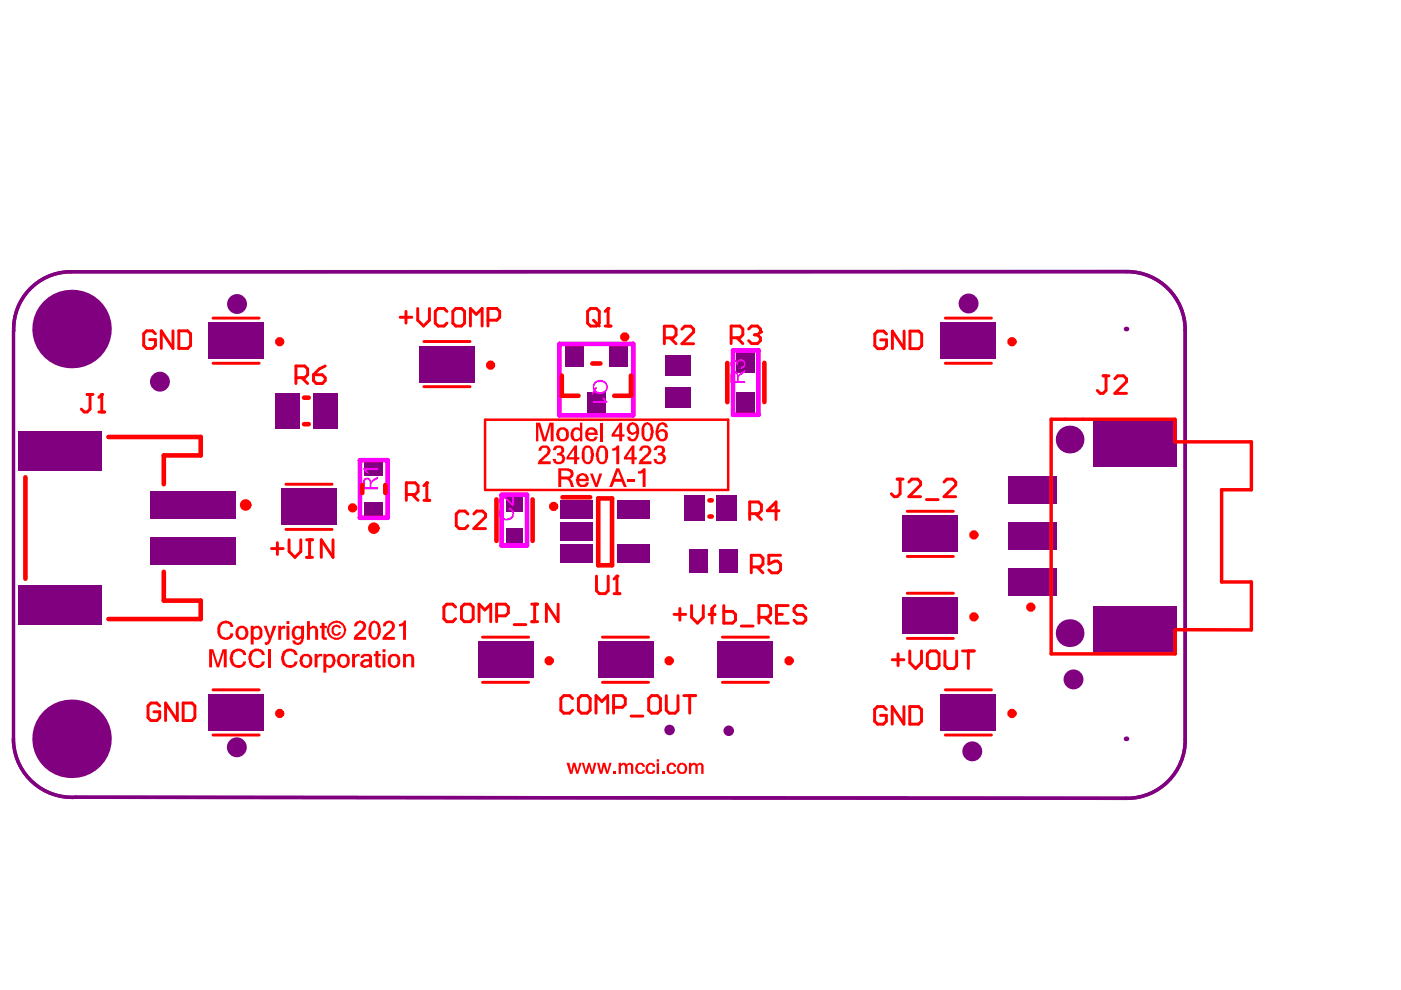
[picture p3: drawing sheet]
<svg xmlns="http://www.w3.org/2000/svg" width="297mm" height="210mm" viewBox="0 0 297 210" stroke-linecap="round" stroke-linejoin="round" font-family="sans-serif">
<g fill="#808080">
<path d="M156.2 74.8h3.9v4.4h-3.9z" fill-rule="evenodd"/>
<path d="M156.2 83.1h3.9v4.4h-3.9z" fill-rule="evenodd"/>
<path d="M77.3 98.1h3.9v2.9h-3.9z" fill-rule="evenodd"/>
<path d="M77.3 106.4h3.9v2.9h-3.9z" fill-rule="evenodd"/>
<path d="M152.4 105.6h3.4v4.4h-3.4z" fill-rule="evenodd"/>
<path d="M145.5 105.6h3.4v4.4h-3.4z" fill-rule="evenodd"/>
<path d="M129.1 73.4h3.9v4.4h-3.9z" fill-rule="evenodd"/>
<path d="M119.8 73.4h4v4.4h-4z" fill-rule="evenodd"/>
<path d="M124.5 83.2h3.9v4.4h-3.9z" fill-rule="evenodd"/>
<path d="M131.5 106.7h5.9v2.9h-5.9z" fill-rule="evenodd"/>
<path d="M131.5 115.9h5.9v3h-5.9z" fill-rule="evenodd"/>
<path d="M119.3 115.9h5.8v3h-5.8z" fill-rule="evenodd"/>
<path d="M119.3 111.3h5.8v2.9h-5.8z" fill-rule="evenodd"/>
<path d="M119.3 106.7h5.8v2.9h-5.8z" fill-rule="evenodd"/>
<path d="M141.6 75.7h4.4v3.4h-4.4z" fill-rule="evenodd"/>
<path d="M141.6 82.5h4.4v3.4h-4.4z" fill-rule="evenodd"/>
<path d="M152.9 117h3v3.9h-3z" fill-rule="evenodd"/>
<path d="M146.6 117h2.9v3.9h-2.9z" fill-rule="evenodd"/>
<path d="M214.3 120.9h9.3v4.9h-9.3z" fill-rule="evenodd"/>
<path d="M232.3 129.1h16.6v8.8h-16.6z" fill-rule="evenodd"/>
<path d="M232.3 89.6h16.6v8.8h-16.6z" fill-rule="evenodd"/>
<path d="M214.3 111.2h9.3v4.9h-9.3z" fill-rule="evenodd"/>
<path d="M214.3 101.4h9.3v4.9h-9.3z" fill-rule="evenodd"/>
<path d="M107.3 105.4h3.5v3.2h-3.5z" fill-rule="evenodd"/>
<path d="M107.3 112h3.5v3.2h-3.5z" fill-rule="evenodd"/>
<path d="M4.4 124.7h16.6v7.3h-16.6z" fill-rule="evenodd"/>
<path d="M4.4 91.9h16.6v7.3h-16.6z" fill-rule="evenodd"/>
<path d="M32.3 114.4h17.1v4.9h-17.1z" fill-rule="evenodd"/>
<path d="M32.3 104.6h17.1v4.9h-17.1z" fill-rule="evenodd"/>
<path d="M66.9 83.8h4.2v6.6h-4.2z" fill-rule="evenodd"/>
<path d="M58.8 83.8h4.2v6.6h-4.2z" fill-rule="evenodd"/>
<path d="M89.4 73.8h10.7v6.8h-10.7z" fill-rule="evenodd"/>
<path d="M199.9 147.6h10.8v6.9h-10.8z" fill-rule="evenodd"/>
<path d="M60.1 104h10.8v6.9h-10.8z" fill-rule="evenodd"/>
<path d="M191.9 127.1h10.7v6.9h-10.7z" fill-rule="evenodd"/>
<path d="M101.8 136.5h10.8v6.8h-10.8z" fill-rule="evenodd"/>
<path d="M127.2 136.5h10.8v6.8h-10.8z" fill-rule="evenodd"/>
<path d="M191.9 109.8h10.7v6.8h-10.7z" fill-rule="evenodd"/>
<path d="M152.7 136.5h10.7v6.8h-10.7z" fill-rule="evenodd"/>
<path d="M199.9 68.8h10.8v6.9h-10.8z" fill-rule="evenodd"/>
<path d="M44.7 68.8h10.7v6.9h-10.7z" fill-rule="evenodd"/>
<path d="M44.7 147.6h10.7v6.9h-10.7z" fill-rule="evenodd"/>
</g>
<g fill="#800080">
<circle cx="50.2" cy="158.4" r="2.11"/>
<circle cx="206.1" cy="159.3" r="2.11"/>
<circle cx="205.4" cy="64.4" r="2.11"/>
<circle cx="50.3" cy="64.5" r="2.11"/>
<circle cx="227.6" cy="144.1" r="2.11"/>
<circle cx="154.5" cy="154.9" r="1.12"/>
<circle cx="142" cy="154.8" r="1.12"/>
<circle cx="33.9" cy="80.9" r="2.11"/>
<circle cx="226.8" cy="93.2" r="2.94"/>
<circle cx="226.8" cy="134.2" r="2.94"/>
<circle cx="238.7" cy="69.8" r=".5"/>
<circle cx="238.7" cy="156.6" r=".5"/>
<circle cx="15.2" cy="69.8" r="8.3"/>
<circle cx="15.2" cy="156.6" r="8.3"/>
</g>
<g fill="#800080">
<path d="M156.2 74.8h3.9v4.4h-3.9z" fill-rule="evenodd"/>
<path d="M156.2 83.1h3.9v4.4h-3.9z" fill-rule="evenodd"/>
<path d="M77.3 98.1h3.9v2.9h-3.9z" fill-rule="evenodd"/>
<path d="M77.3 106.4h3.9v2.9h-3.9z" fill-rule="evenodd"/>
<path d="M151.9 105.1h4.4v5.4h-4.4z" fill-rule="evenodd"/>
<path d="M145 105.1h4.4v5.4h-4.4z" fill-rule="evenodd"/>
<path d="M129.1 73.4h3.9v4.4h-3.9z" fill-rule="evenodd"/>
<path d="M119.8 73.4h4v4.4h-4z" fill-rule="evenodd"/>
<path d="M124.5 83.2h3.9v4.4h-3.9z" fill-rule="evenodd"/>
<path d="M131 106.2h6.8v3.9h-6.8z" fill-rule="evenodd"/>
<path d="M131 115.4h6.8v4h-6.8z" fill-rule="evenodd"/>
<path d="M118.8 115.4h6.8v4h-6.8z" fill-rule="evenodd"/>
<path d="M118.8 110.8h6.8v3.9h-6.8z" fill-rule="evenodd"/>
<path d="M118.8 106.2h6.8v3.9h-6.8z" fill-rule="evenodd"/>
<path d="M141.1 75.2h5.4v4.4h-5.4z" fill-rule="evenodd"/>
<path d="M141.1 82h5.4v4.4h-5.4z" fill-rule="evenodd"/>
<path d="M152.4 116.5h4v4.9h-4z" fill-rule="evenodd"/>
<path d="M146.1 116.5h3.9v4.9h-3.9z" fill-rule="evenodd"/>
<path d="M213.8 120.5h10.3v5.8h-10.3z" fill-rule="evenodd"/>
<path d="M231.8 128.6h17.6v9.8h-17.6z" fill-rule="evenodd"/>
<path d="M231.8 89.1h17.6v9.8h-17.6z" fill-rule="evenodd"/>
<path d="M213.8 110.7h10.3v5.9h-10.3z" fill-rule="evenodd"/>
<path d="M213.8 100.9h10.3v5.9h-10.3z" fill-rule="evenodd"/>
<path d="M107.3 105.4h3.5v3.2h-3.5z" fill-rule="evenodd"/>
<path d="M107.3 112h3.5v3.2h-3.5z" fill-rule="evenodd"/>
<path d="M3.9 124.2h17.6v8.3h-17.6z" fill-rule="evenodd"/>
<path d="M3.9 91.4h17.6v8.3h-17.6z" fill-rule="evenodd"/>
<path d="M31.8 113.9h18.1v5.9h-18.1z" fill-rule="evenodd"/>
<path d="M31.8 104.1h18.1v5.9h-18.1z" fill-rule="evenodd"/>
<path d="M66.4 83.3h5.2v7.6h-5.2z" fill-rule="evenodd"/>
<path d="M58.4 83.3h5.1v7.6h-5.1z" fill-rule="evenodd"/>
<path d="M88.9 73.3h11.7v7.8h-11.7z" fill-rule="evenodd"/>
<path d="M199.4 147.1h11.8v7.9h-11.8z" fill-rule="evenodd"/>
<path d="M59.6 103.5h11.8v7.9h-11.8z" fill-rule="evenodd"/>
<path d="M191.4 126.7h11.7v7.8h-11.7z" fill-rule="evenodd"/>
<path d="M101.3 136h11.8v7.8h-11.8z" fill-rule="evenodd"/>
<path d="M126.7 136h11.8v7.8h-11.8z" fill-rule="evenodd"/>
<path d="M191.4 109.3h11.7v7.8h-11.7z" fill-rule="evenodd"/>
<path d="M152.2 136h11.7v7.8h-11.7z" fill-rule="evenodd"/>
<path d="M199.4 68.3h11.8v7.8h-11.8z" fill-rule="evenodd"/>
<path d="M44.2 68.3h11.7v7.8h-11.7z" fill-rule="evenodd"/>
<path d="M44.2 147.1h11.7v7.9h-11.7z" fill-rule="evenodd"/>
</g>
<path d="M118.6 72.9h15.7v15.2h-15.7zM155.4 74.3h5.4v13.7h-5.4zM76.3 97.6h5.9v12.2h-5.9zM106.4 104.9h5.3v10.8h-5.3z" fill="none" stroke="#f0f" stroke-width=".98"/>
<g fill="#f0f">
<path d="M155 76.6a.9 .9 0 0 1 1.4 .1 .44 .44 0 0 1 .5-.5l.2-.1a1.14 1.14 0 0 1 .9 .8 1.14 1.14 0 0 1-.4 1.2l-.5 .1 .1-.5a.6 .6 0 0 0 .5-.8 .6 .6 0 0 0-.8-.3l-.2 .1a.55 .55 0 0 0-.2 .7l-.4-.1a.49 .49 0 0 0-.5-.6 .49 .49 0 0 0-.3 .7l.1 .3h.4l-.2 .5v-.1a.9 .9 0 0 1-.7-.6 .9 .9 0 0 1 .1-.9z"/>
<path d="M77 99.3h3.1v.4h-2.5l.5 .6v.1h-.3l-.8-.9z"/>
<path d="M125.7 85h2.5l-.5-.7h.4l.3 .6 .4 .2v.3h-3.1z"/>
<path d="M105.8 108.2l.8-.6 .2 .4a.94 .94 0 0 0-.7 1 .94 .94 0 0 0 1 .8l.1 .2a1.29 1.29 0 0 0 1.5-1.2l-.1-.1a.88 .88 0 0 0-.8-.7l.3-.4a1.45 1.45 0 0 1 .3 2.5 2.06 2.06 0 0 1-2.3-.3l-.4-1z"/>
<path d="M105.9 105.5a1.03 1.03 0 0 1 1.7 .2l1 1v-1.5h.3v2h-.2a2.72 2.72 0 0 1-1.4-1.3h-.1a.58 .58 0 0 0-1-.1 .58 .58 0 0 0 .4 .9l.1 .2v.3h-.1a1.03 1.03 0 0 1-.7-1.5z"/>
<path d="M155.3 79.3v1.5h1v-1.4l-.2-.1a.5 .5 0 0 0-.8 0zM155 78.9a.9 .9 0 0 1 1.5 .4l.1 .3 .1-.4 1.3-.8v.5l-1.4 1v.9h1.4v.4h-3.1v-2h.1z"/>
<path d="M77.4 101.9v1.4h1v-1.3h-.2a.39 .39 0 0 0-.3-.3 .39 .39 0 0 0-.4 .2zM77.1 101.5a.83 .83 0 0 1 1-.3 .83 .83 0 0 1 .5 .8l.1 .1v-.2l.3-.3 1.1-.6v.5l-.7 .4-.7 .6v.8h1.4v.5h-3.1v-2z"/>
<path d="M126.1 81.5l-.2 .7h.2v.2l.2-.4 .3 .2-.2 .2a.41 .41 0 0 0 0 .5 .41 .41 0 0 0 .5 .1l.3 .2a1.25 1.25 0 0 0 1.4-1.3l-.2-.2a1.22 1.22 0 0 0-1.6-.7h-.2zM125.9 81l.3-.1a1.61 1.61 0 0 1 2.5 .5l.1 .1a1.45 1.45 0 0 1-.9 1.9 1.67 1.67 0 0 1-1.8-.4l-.4 .7-.3-.2 .2-.2a.77 .77 0 0 0 .1-1v-.8z"/>
</g>
<path d="M2.9 70.2v86.4a12.4 12.4 0 0 0 13.1 12.4l222.8 .3a12.4 12.4 0 0 0 12.5-12.5v-86.9a12.4 12.4 0 0 0-12.4-12.3h-223.9a12.1 12.1 0 0 0-12.1 12.6" fill="none" stroke="#800080" stroke-width=".73"/>
<g fill="none" stroke="#f00" stroke-width=".98">
<path d="M119.1 79.6v4.3h3.6M125.6 77.1h1.7M133.8 79.6v4.3h-3.6M154.2 77v8.3M162.1 76.9v8.3M23 92.6h19.6v4h-7.9v6.1M64.5 89.9h.9M64.5 84.3h.9M5.4 101.2v21.5M76.8 102.8v1.7M81.7 102.8v1.7M105.3 105.9v8.8"/>
<path d="M112.9 105.9v8.8M119.3 105.4h5.8M126.8 105.7h3v14.2h-3zM150.4 106.1h.5M150.4 109.5h.5M34.7 121.2v6.1h7.9v4h-19.6"/>
</g>
<path d="M249.1 93.7v-4.8h-26.2v49.7h26.3v-5.1l16.1 .1v-10.2h-6.3v-19.6h6.3v-10.1h-16.1" fill="none" stroke="#f00" stroke-width=".73"/>
<g fill="none" stroke="#f00" stroke-width=".62">
<path d="M45.2 67.4h9.7M45.2 77h9.7M89.9 72.4h9.8M200.4 67.4h9.8M200.4 77h9.8M89.9 82h9.8M60.6 102.7h9.8M60.6 112.2h9.8M192.3 108.4h9.8M192.3 118h9.8M102.3 135.1h9.8M127.7 135.1h9.8"/>
<path d="M153.2 135.1h9.7M192.3 125.8h9.8M192.3 135.4h9.8M45.2 146.3h9.7M45.2 155.8h9.7M102.3 144.7h9.8M127.7 144.7h9.8M153.2 144.7h9.7M200.4 146.3h9.8M200.4 155.8h9.8"/>
</g>
<path d="M102.8 89h51.6v14.9h-51.6z" fill="none" stroke="#f00" stroke-width=".52"/>
<g fill="#f00">
<path d="M120.1 161.7h.6l.4 1.8 .4-1.8h.5l.5 1.8 .3-1.8h.5l-.7 2.4h-.4l-.5-1.6-.4 1.6h-.4z"/>
<path d="M123.3 161.7h.5l.4 1.8 .5-1.8h.4l.5 1.8 .3-1.8h.5l-.6 2.4h-.5l-.3-1.6-.5 1.6h-.4z"/>
<path d="M126.6 161.7h.5l.3 1.8 .4-1.8h.5l.5 1.8 .4-1.8h.5l-.8 2.4h-.3l-.5-1.6-.4 1.6h-.5z"/>
<path d="M130 163.6h.5v.5h-.5z"/>
<path d="M131.2 161.7h.5v.4l.1-.1a.66 .66 0 0 1 1.1 .1 .73 .73 0 0 1 .9-.4 .73 .73 0 0 1 .5 .9v1.5h-.5v-1.5a.38 .38 0 0 0-.2-.4 .38 .38 0 0 0-.5 0l-.1 .1v1.8h-.5v-1.6l-.2-.4-.6 .4v1.6h-.5z"/>
<path d="M134.9 162.1a1.04 1.04 0 0 1 1.1-.4 1.04 1.04 0 0 1 .8 .9h-.5a.51 .51 0 0 0-.6-.5 .51 .51 0 0 0-.4 .6l-.2 .1 .2 .4a.5 .5 0 0 0 .4 .5 .5 .5 0 0 0 .6-.4h.5l-.2 .4a1.13 1.13 0 0 1-1.2 .3 1.13 1.13 0 0 1-.8-1z"/>
<path d="M137 162.2l.1-.1a1.09 1.09 0 0 1 1.8 .1v.4h-.5a.38 .38 0 0 0-.2-.4 .38 .38 0 0 0-.5 0 .92 .92 0 0 0 0 1.5 .38 .38 0 0 0 .5 0 .38 .38 0 0 0 .2-.4h.5a.68 .68 0 0 1-.9 .8h-.1a1.12 1.12 0 0 1-.9-1.8z"/>
<path d="M140.4 163.6h.4v.5h-.4z"/>
<path d="M141.6 162a1.05 1.05 0 0 1 1.7 .5v.1h-.5v-.3a.46 .46 0 0 0-.4-.2 .46 .46 0 0 0-.4 .4 .75 .75 0 0 0-.1 .9 .75 .75 0 0 0 .8 .3l.1-.4h.5v.3a1.09 1.09 0 0 1-1.4 .5 1.09 1.09 0 0 1-.6-1.4v-.4z"/>
<path d="M146.1 161.7h.5v.4l.1-.1a.66 .66 0 0 1 1.1 .1 .74 .74 0 0 1 .9-.3 .74 .74 0 0 1 .5 .8v1.5h-.5v-1.5a.34 .34 0 0 0-.2-.4 .34 .34 0 0 0-.4 .1h-.2v1.8h-.5v-1.8l-.2-.2-.6 .4v1.6h-.5z"/>
<path d="M139.2 161h.5v.5h-.5zM139.2 161.7h.5v2.4h-.5z"/>
<path d="M144.1 162.3v.3a.77 .77 0 0 0 .1 1h.1a.44 .44 0 0 0 .5 .1 .44 .44 0 0 0 .3-.4h.1v-.2a.68 .68 0 0 0-.2-.9 .68 .68 0 0 0-.9 .1zM143.7 162.1a1.2 1.2 0 0 1 1.6-.1 1.2 1.2 0 0 1 .3 1.6l-.2 .1a1.19 1.19 0 0 1-1.7 0l-.1-.6h-.1z"/>
</g>
<g fill="none" stroke="#f00" stroke-width=".62">
<path d="M33 70.8l-.7-.7h-1.2l-.6 .7v2.5l.6 .6h1.2l.7-.6v-1.3h-1.3M36.7 70.1v3.8l-2.5-3.8v3.8M37.9 70.1h1.9l.6 .7v2.5l-.6 .6h-1.9zM66.5 79.5h1.8l.7 .6v.6l-.7 .6h-1.2l-.6-.6zM69 77.6l-1.3 .6-1.2 1.3M84.8 67.3h2.5M86.1 66v2.5M88.6 65.4v2.5l1.2 1.2 1.2-1.2v-2.5M94.8 66l-.7-.6h-1.2l-.6 .6v2.5l.6 .6h1.2l.7-.6M96 66l.6-.6h1.3l.6 .6v2.5l-.6 .6h-1.3l-.6-.6zM99.7 69.1v-3.7l1.3 1.2 1.2-1.2v3.7M103.5 67.9h1.8l.6-.6v-1.3l-.6-.6h-1.8v3.7"/>
<path d="M188 70.8l-.7-.6h-1.2l-.6 .6v2.5l.6 .6h1.2l.7-.6v-1.2h-1.3M191.7 70.2v3.7l-2.5-3.7v3.7M192.9 70.2h1.9l.6 .6v2.5l-.6 .6h-1.9zM18.5 83.6h1.2M19.1 83.6v3.1l-.6 .7h-.6l-.7-.7M21 87.4h1.2M21.6 83.6v3.8M62.7 80.1h1.9l.6-.6v-1.3l-.6-.6h-1.9v3.7M64 80.1l1.2 1.2M57.6 116.3h2.5M58.8 115.1v2.5M61.3 114.4v2.5l1.2 1.3 1.3-1.3v-2.5"/>
<path d="M65 114.4h1.3M65 118.2h1.3M65.6 114.4v3.8M70.6 114.4v3.8l-2.5-3.8v3.8M158.9 108.9h1.9l.6-.6v-1.3l-.6-.6h-1.9v3.8M160.2 108.9l1.2 1.3M165.2 108.3h-2.5l1.8-1.9v3.8M190.2 101.6h1.3M190.8 101.6v3.1l-.6 .6h-.6l-.6-.6M192.7 102.2l.6-.6h1.3l.6 .6v.6l-2.5 2.5h2.5M196.4 105.9h2.5M200.1 102.2l.7-.6h1.2l.6 .6v.6l-2.5 2.5h2.5"/>
<path d="M96.6 128.7l-.6-.6h-1.3l-.6 .6v2.5l.6 .6h1.3l.6-.6M97.8 128.7l.7-.6h1.2l.6 .6v2.5l-.6 .6h-1.2l-.7-.6zM101.6 131.8v-3.7l1.2 1.2 1.2-1.2v3.7M105.3 130.6h1.9l.6-.6v-1.3l-.6-.6h-1.9v3.7M109 132.4h2.5M112.7 128.1h1.3M112.7 131.8h1.3M113.4 128.1v3.7M118.3 128.1v3.7l-2.5-3.7v3.7M142.9 130.3h2.5M144.1 129v2.5M146.6 128.4v2.5l1.3 1.2 1.2-1.2v-2.5"/>
<path d="M150.4 130.3h1.2M151.6 128.4l-.6 .6v3.1M153.5 128.4v3.7h1.8l.6-.6v-1.2l-.6-.7h-1.8M157.2 132.7h2.5M160.9 130.9h1.9l.6-.6v-1.3l-.6-.6h-1.9v3.7M162.1 130.9l1.3 1.2M164.6 130.3h1.3M167.1 128.4h-2.5v3.7h2.5M170.8 129l-.6-.6h-1.2l-.6 .6v.6l.6 .7h1.2l.6 .6v.6l-.6 .6h-1.2l-.6-.6M189.2 139.9h2.5M190.4 138.6v2.5M192.9 138v2.5l1.2 1.2 1.3-1.2v-2.5"/>
<path d="M196.6 138.6l.6-.6h1.3l.6 .6v2.5l-.6 .6h-1.3l-.6-.6zM200.3 138v3.1l.7 .6h1.2l.6-.6v-3.1M204.1 138h2.5M205.3 138v3.7M33.9 149.7l-.7-.6h-1.2l-.6 .6v2.5l.6 .6h1.2l.7-.6v-1.3h-1.3M37.6 149.1v3.7l-2.5-3.7v3.7M38.8 149.1h1.9l.6 .6v2.5l-.6 .6h-1.9zM121.4 148.1l-.6-.6h-1.3l-.6 .6v2.5l.6 .6h1.3l.6-.6M122.6 148.1l.7-.6h1.2l.6 .6v2.5l-.6 .6h-1.2l-.7-.6zM126.4 151.2v-3.7l1.2 1.2 1.2-1.2v3.7M130.1 150h1.8l.7-.7v-1.2l-.7-.6h-1.8v3.7M133.8 151.8h2.5"/>
<path d="M137.5 148.1l.7-.6h1.2l.6 .6v2.5l-.6 .6h-1.2l-.7-.6zM141.3 147.5v3.1l.6 .6h1.2l.6-.6v-3.1M145 147.5h2.5M146.2 147.5v3.7M187.9 150.4l-.6-.6h-1.2l-.7 .6v2.5l.7 .6h1.2l.6-.6v-1.2h-1.2M191.6 149.8v3.7l-2.4-3.7v3.7M192.9 149.8h1.9l.6 .6v2.5l-.6 .6h-1.9z"/>
</g>
<circle cx="21.6" cy="83.6" r=".31" fill="#f00"/>
<path d="M155 71.6h1.9l.6-.6v-1.2l-.6-.7h-1.9v3.8M156.3 71.6l1.2 1.3M158.7 69.8l.7-.7h1.2l.6 .7v.6M233.9 79.7h1.2M234.5 79.7v3.1l-.6 .6h-.6l-.7-.6M21.6 83.6l-.6 .7M236.4 80.3l.6-.6h1.2l.6 .6v.6l-2.4 2.5h2.4M99.2 109l-.6-.6h-1.2l-.7 .6v2.5l.7 .6h1.2l.6-.6M100.5 109l.6-.6h1.2l.6 .6v.6l-2.4 2.5h2.4M165.5 117.7h-2.5v1.9l1.2-.6h.7l.6 .6v1.2l-.6 .7h-1.3l-.6-.7M159.3 120.2h1.8l.7-.6v-1.2l-.7-.7h-1.8v3.8M160.5 120.2l1.3 1.3" fill="none" stroke="#f00" stroke-width=".62"/>
<circle cx="161.2" cy="70.4" r=".31" fill="#f00"/>
<path d="M140.9 71.6h1.8l.6-.6v-1.2l-.6-.6h-1.8v3.7M142.1 71.6l1.2 1.3M144.6 69.8l.6-.6h1.2l.7 .6v.6l-2.5 2.5h2.5M160 71h.6M160.6 71l.6 .6v.6l-.6 .7h-1.2l-.7-.7M161.2 70.4l-.6 .6M86.2 104.8h1.8l.6-.6v-1.2l-.6-.6h-1.8v3.7M87.4 104.8l1.2 1.3M89.9 106.1h1.2M90.5 102.4v3.7" fill="none" stroke="#f00" stroke-width=".62"/>
<circle cx="90.5" cy="102.4" r=".31" fill="#f00"/>
<path d="M124.6 66l.6-.6h1.2l.7 .6v2.5l-.7 .6h-1.2l-.6-.6zM125.8 67.9l1.3 1.2M128.3 69.1h1.2M128.9 65.4v3.7M90.5 102.4l-.6 .6" fill="none" stroke="#f00" stroke-width=".62"/>
<circle cx="128.9" cy="65.4" r=".31" fill="#f00"/>
<path d="M128.9 65.4l-.6 .6M126.5 122.1v3.1l.6 .7h1.2l.6-.7v-3.1M130.2 125.9h1.2M130.8 122.1v3.8" fill="none" stroke="#f00" stroke-width=".62"/>
<circle cx="130.8" cy="122.1" r=".31" fill="#f00"/>
<path d="M130.8 122.1l-.6 .7" fill="none" stroke="#f00" stroke-width=".62"/>
<g fill="#f00">
<path d="M46.6 132.1a2.57 2.57 0 0 1 2-.4v.1a.64 .64 0 0 1 .7 .6l.1 .5h-.6a1.02 1.02 0 0 0-1.7-.5 2.25 2.25 0 0 0 0 2.5h.1a.97 .97 0 0 0 1.6-.5v-.1h.6a1.3 1.3 0 0 1-1.5 1.4 1.79 1.79 0 0 1-1.8-2.3v-.2a1 1 0 0 1 .5-1z"/>
<path d="M55.9 132.7h.6l.8 2.2 .6-2.2h.7l-1.3 3.6-.4 .4-.5 .1-.3-.1v-.5a.85 .85 0 0 0 .9-.7z"/>
<path d="M59 132.7h.6v.4a.67 .67 0 0 1 .9-.4v.6h-.6l-.3 .2v2.2h-.6z"/>
<path d="M65.1 131.7h.6v1.4a.98 .98 0 0 1 1.1-.4l.4 .2 .2 .5v2.3h-.6v-1.9a.54 .54 0 0 0-.3-.6 .54 .54 0 0 0-.7 .2l-.1 .1v2.2h-.6z"/>
<path d="M68.2 132.1h.6v.6h.5v.5h-.5v1.8l.5 .2v.5h-.2a.5 .5 0 0 1-.8-.4h-.1v-2.1h-.4v-.5h.4z"/>
<path d="M75.3 132.1a1.35 1.35 0 0 1 1.3-.5 1.35 1.35 0 0 1 1 1v.1a2.21 2.21 0 0 1-1.2 1.7l-.6 .6h1.8v.7h-2.6l.1-.9 1-.8 .5-.6a.72 .72 0 0 0 .4-.8 .72 .72 0 0 0-.7-.5l-.5 .3-.2 .4h-.6z"/>
<path d="M81.4 132.1l.5-.4h.2a1.42 1.42 0 0 1 1.5 .5 1.81 1.81 0 0 1-1.1 2.2l-.6 .6h1.8v.7h-2.6a.88 .88 0 0 1 .4-1l.1-.3a2.88 2.88 0 0 0 1.5-1.6v-.1a.62 .62 0 0 0-.6-.7 .62 .62 0 0 0-.6 .7l-.8 .1h.1z"/>
<path d="M84.6 132.3h.1a.81 .81 0 0 0 .9-.7h.5v4.1h-.6v-3.1l-.4 .2h-.5z"/>
<path d="M44.3 137.6h.9l1 3.1 1-3.1h.9v3.9h-.7v-3.2l-.9 3.2h-.5l-1-3.2v3.2h-.7z"/>
<path d="M49.2 138a1.98 1.98 0 0 1 2.8 .3l.2 .6h-.7a.93 .93 0 0 0-1.2-.8l-.4 .2a1.45 1.45 0 0 0-.5 1.7 1.13 1.13 0 0 0 .8 1 1.13 1.13 0 0 0 1.2-.4l.1-.3h.7a1.66 1.66 0 0 1-1.4 1.3 1.66 1.66 0 0 1-1.7-.9 2.16 2.16 0 0 1 .1-2.6z"/>
<path d="M53 138.1a1.79 1.79 0 0 1 3.1 .7v.1h-.6l-.1-.5-.3-.1a1.08 1.08 0 0 0-1.1-.1 1.08 1.08 0 0 0-.6 .9 1.99 1.99 0 0 0 .4 1.8h.1a1.03 1.03 0 0 0 1.6-.6h.6a1.49 1.49 0 0 1-1.4 1.3 1.91 1.91 0 0 1-2-1.8v-.7z"/>
<path d="M56.9 137.6h.6v3.9h-.6z"/>
<path d="M60 138.1a1.77 1.77 0 0 1 1.8-.6 1.77 1.77 0 0 1 1.3 1.4h-.6l-.1-.5-.3-.1a1.08 1.08 0 0 0-1.1-.1 1.08 1.08 0 0 0-.6 .9h-.2v.4a1.35 1.35 0 0 0 .6 1.3 1.35 1.35 0 0 0 1.4 .1l.3-.6h.6a1.63 1.63 0 0 1-2.2 1.2h-.2a1.96 1.96 0 0 1-1.1-1.7v-.7z"/>
<path d="M66.7 138.6h.6v.4h.1a.67 .67 0 0 1 .9-.4v.7a.53 .53 0 0 0-.9 .2h-.1v2h-.6z"/>
<path d="M74.6 138.6h.7v.4h.1a.67 .67 0 0 1 .9-.4v.7a.53 .53 0 0 0-.9 .2h-.1v2h-.7z"/>
<path d="M79.6 138h.6v.6h.5v.5h-.5v1.6a.28 .28 0 0 0 .2 .4 .28 .28 0 0 0 .3-.1v.5h-.1a.48 .48 0 0 1-.7-.1l-.3-.3v-2h-.4v-.5h.4z"/>
<path d="M85.5 138.6h.6v.4a.96 .96 0 0 1 1.1-.3 .96 .96 0 0 1 .6 .9v1.9h-.6v-1.9a.49 .49 0 0 0-.3-.5 .49 .49 0 0 0-.6 .2l-.2 .1v2.1h-.6z"/>
<path d="M113.6 89.6h.9l1 3.2 1-3.2h.9v4h-.6v-3.4l-1 3.4h-.7l-1-3.4v3.4h-.5z"/>
<path d="M127.3 89.6h.5v4h-.5z"/>
<path d="M114.3 94.9l.1-.1a1.68 1.68 0 0 1 2.1 0l.1 .3a1.64 1.64 0 0 1-.8 1.8l-.9 .9h1.9v.6h-2.8a2.64 2.64 0 0 1 1.1-1.6 1.58 1.58 0 0 0 .9-1.7 .73 .73 0 0 0-.8-.2 .73 .73 0 0 0-.4 .7h-.7z"/>
<path d="M117.5 94.7l.2-.1a1.21 1.21 0 0 1 1.9 .7v.5l-.5 .4 .5 .4a.91 .91 0 0 1 .1 1.1 1.47 1.47 0 0 1-2.3 .4l-.3-.8h.8a.65 .65 0 0 0 .7 .7 .65 .65 0 0 0 .5-.9 .76 .76 0 0 0-1-.5v-.5a.69 .69 0 0 0 .8-.3 .69 .69 0 0 0 0-.9h-.2a.56 .56 0 0 0-.5 0 .56 .56 0 0 0-.3 .5h-.6z"/>
<path d="M129.8 95.1l.6-.2 .4-.4h.5v3.9h-.6v-3l-.9 .2z"/>
<path d="M135.8 94.8a1.68 1.68 0 0 1 2.1 0l.1 .3a1.64 1.64 0 0 1-.9 1.8l-.8 .9h1.8v.6h-2.7a2.64 2.64 0 0 1 1.1-1.6l.4-.4a.67 .67 0 0 0 .5-.7h.1a.68 .68 0 0 0-.4-.8 .68 .68 0 0 0-.8 .3l-.2 .4h-.6z"/>
<path d="M138.7 94.9a1.2 1.2 0 0 1 1.6-.4 1.2 1.2 0 0 1 .5 1.6l-.3 .1 .1 .1a.9 .9 0 0 1 .4 1.5l-.2 .3a1.51 1.51 0 0 1-2.1-.2l-.2-.6h.7a.63 .63 0 0 0 .6 .6 .63 .63 0 0 0 .7-.5l.1-.1v-.2h-.1a.76 .76 0 0 0-1-.5v-.5a.69 .69 0 0 0 .8-.3 .69 .69 0 0 0-.1-.9h-.1a.56 .56 0 0 0-.6 0 .56 .56 0 0 0-.3 .5h-.6z"/>
<path d="M125.1 100.4h.6l.7 2.1 .7-2.1h.6l-1 2.9h-.5z"/>
<path d="M133 101.5h1.6v.6h-1.6z"/>
<path d="M135.3 99.9a1.15 1.15 0 0 0 1.1-.6h.5v4h-.6v-3l-1 .1z"/>
<path d="M50.7 133.4a1.36 1.36 0 0 0 .3 1.8h.3a.5 .5 0 0 0 .6-.7h.1l-.1-.7a.69 .69 0 0 0-.5-.6 .69 .69 0 0 0-.7 .2zM50.2 133.2a1.44 1.44 0 0 1 1.7-.3 1.44 1.44 0 0 1 .8 1.5v.1a1.55 1.55 0 0 1-1.8 1.2 1.68 1.68 0 0 1-1-1.9z"/>
<path d="M53.2 132.7h.6v.4a.97 .97 0 0 1 1.6 .1h.1a3.1 3.1 0 0 1-.1 2.1l-.6 .4h-.8l-.2-.3v1.3h-.6zM53.8 133.5v1.4a.76 .76 0 0 0 1 .1 .76 .76 0 0 0 .2-1 .64 .64 0 0 0-.2-.8 .64 .64 0 0 0-.9 .2z"/>
<path d="M60.7 131.7h.7v.6h-.7zM60.7 132.7h.7v3h-.7z"/>
<path d="M62.6 133.4a1.36 1.36 0 0 0 .4 1.8h.3l.5-.4v-1.4l-.3-.1a.59 .59 0 0 0-.9 .1zM62.1 133.2a1.23 1.23 0 0 1 1.7-.3v-.2h.7v2.6a1.48 1.48 0 0 1-1.5 1.5l-.2-.1a.85 .85 0 0 1-.8-.9h.6a.52 .52 0 0 0 .7 .5l.4-.3 .1-.7a1.17 1.17 0 0 1-1.2 .2 1.17 1.17 0 0 1-.7-1.1v-.6z"/>
<path d="M70.5 132.7h.2a.97 .97 0 0 1 1.6 .5h-.5a.53 .53 0 0 0-.6-.3 .53 .53 0 0 0-.4 .5l-.1 .1 .1 .4a.52 .52 0 0 0 .7 .5l.3-.4h.5v.2a1.04 1.04 0 0 1-1.3 .6 1.04 1.04 0 0 1-.7-1.3zM69.9 132.8a1.62 1.62 0 0 0 .6 2.2 1.62 1.62 0 0 0 2.2-.5 1.61 1.61 0 0 0-.7-2.3 1.58 1.58 0 0 0-1.8 .4zM69.7 132.4a2.14 2.14 0 0 1 2.7-.5 2.06 2.06 0 0 1 .5 3 2 2 0 0 1-3.5-.6 1.86 1.86 0 0 1 .3-1.9z"/>
<path d="M79 132.2l-.3 .6v1.7l.2 .2a.52 .52 0 0 0 .7 .5v-.2a.5 .5 0 0 0 .4-.7 2.46 2.46 0 0 0-.3-2.1l-.2-.1zM78.5 132.1a1.01 1.01 0 0 1 1.7 0 2.61 2.61 0 0 1-.5 3.6h-.1a1.54 1.54 0 0 1-1.5-1.9v-.7z"/>
<path d="M64.3 139.3l-.1 .5a.93 .93 0 0 0 .9 1.3 1.3 1.3 0 0 0 .2-1.8l-.1-.2zM63.7 139.1l.1-.1a1.68 1.68 0 0 1 2.2 0 1.98 1.98 0 0 1-.4 2.5 1.33 1.33 0 0 1-1.9-.6l-.2-.6z"/>
<path d="M68.6 138.6h.6v.4a1.04 1.04 0 0 1 1.1-.4 1.04 1.04 0 0 1 .7 .9 2.41 2.41 0 0 1-.3 1.9h-.3a.88 .88 0 0 1-1.2 0v1.2h-.6zM69.3 139.3l-.1 .2v1.4h.1a.54 .54 0 0 0 .5 .2 .54 .54 0 0 0 .5-.4 1.07 1.07 0 0 0-.2-1.6z"/>
<path d="M72.2 139.4v.2a1.03 1.03 0 0 0 .6 1.5 .99 .99 0 0 0 .7-1.3 .64 .64 0 0 0-.7-.7h-.4zM71.7 139.1a1.38 1.38 0 0 1 1.5-.5 1.38 1.38 0 0 1 1 1.3 1.36 1.36 0 0 1-.6 1.5 1.36 1.36 0 0 1-1.6 0 1.74 1.74 0 0 1-.5-1.9z"/>
<path d="M77 140.5a.64 .64 0 0 0 .8 .6l.4-.4v-.4h-.8zM76.5 139.1a1.97 1.97 0 0 1 2.1-.3l.3 .3v2.4h-.7v-.3a1.1 1.1 0 0 1-1.8-.3 .5 .5 0 0 1 .4-.8l.5-.3h.9a.54 .54 0 0 0-.1-.6 .54 .54 0 0 0-.6-.1h-.2l-.3 .4h-.6z"/>
<path d="M81.1 137.6h.6v.7h-.6zM81.1 138.6h.6v2.9h-.6z"/>
<path d="M82.8 139.5a1.22 1.22 0 0 0 .7 1.6 .68 .68 0 0 0 .7-.8l.1-.2-.1-.1a.67 .67 0 0 0-.4-.9 .67 .67 0 0 0-.8 .4zM82.5 139l.1-.1a1.75 1.75 0 0 1 2 .1l.2 .4a2.41 2.41 0 0 1-.3 1.8 1.3 1.3 0 0 1-2.2-.3l-.1-1.4z"/>
<path d="M118.6 91.5v.5h-.1v.2h.1a.7 .7 0 0 0 .7 .9 .7 .7 0 0 0 .7-.9 .82 .82 0 0 0-.3-.8 .82 .82 0 0 0-.8-.2zM118.1 91.1a1.53 1.53 0 0 1 2.4 .1v.1a1.84 1.84 0 0 1-.5 2.2 1.42 1.42 0 0 1-1.9-.5l-.2-.8z"/>
<path d="M121.2 91.1a1.23 1.23 0 0 1 1.8-.2v-1.3h.5v4h-.5v-.4a1.13 1.13 0 0 1-1.2 .4 1.13 1.13 0 0 1-.8-1v-.9zM121.7 91.3v.3h-.1v.9l.1 .1a.58 .58 0 0 0 .5 .5 .58 .58 0 0 0 .6-.4h.2v-1.4h-.2a.75 .75 0 0 0-1.1 0z"/>
<path d="M124.8 91.3l-.1 .4h1.4v-.2h-.2a.63 .63 0 0 0-.5-.4 .63 .63 0 0 0-.6 .2zM124.5 90.9h.1a1.27 1.27 0 0 1 1.4-.2 1.27 1.27 0 0 1 .7 1.1l.1 .4h-2.1v.3a.73 .73 0 0 0 .6 .6 .73 .73 0 0 0 .8-.4v-.1h.6a1.33 1.33 0 0 1-1.5 1h-.1a1.36 1.36 0 0 1-1-1.3v-.8h.1z"/>
<path d="M131.3 90.5l-1 1.6h1zM131.4 89.6h.5v2.5h.5v.5h-.5v1h-.6v-1h-1.6v-.5z"/>
<path d="M133.6 90.2l-.1 .5a.71 .71 0 0 0 .5 .9 .71 .71 0 0 0 .9-.5v-.1a.77 .77 0 0 0-.4-.8 .77 .77 0 0 0-.9 0zM133.1 90l.4-.3a1.17 1.17 0 0 1 1.8 .7h.1a3.2 3.2 0 0 1-.6 3.1 1.31 1.31 0 0 1-1.8-.5v-.4h-.1h.7v.1a.52 .52 0 0 0 .5 .4 .52 .52 0 0 0 .5-.4l.3-.4v-.6v.1a1.23 1.23 0 0 1-1.7 0 1.23 1.23 0 0 1-.1-1.7z"/>
<path d="M136.8 90.4l-.2 1.6a.64 .64 0 0 0 .3 .8 .54 .54 0 0 0 .6 .3 .54 .54 0 0 0 .4-.6l.1-.7-.1-.7a.64 .64 0 0 0-.3-.9l-.2-.2h-.3zM136.4 90l.2-.3a1.27 1.27 0 0 1 1.4 .1 1.27 1.27 0 0 1 .5 1.3 2.45 2.45 0 0 1-.9 2.5h-.1a1.11 1.11 0 0 1-1.4-1.1 3.4 3.4 0 0 1 .3-2.5z"/>
<path d="M139.5 90a1.22 1.22 0 0 1 1.8-.1l.3 .7h-.6a.56 .56 0 0 0-.5-.6 .56 .56 0 0 0-.6 .5l-.3 .8a1.21 1.21 0 0 1 1.5-.1 1.21 1.21 0 0 1 .5 1.4 1.26 1.26 0 0 1-1.4 1 1.26 1.26 0 0 1-1.1-1.3l-.1-.1v-1h.1l.1-.8zM139.6 91.8l.1 .5a.68 .68 0 0 0 .9 .8 1.06 1.06 0 0 0 0-1.6h-.6z"/>
<path d="M121.7 95.3l-1.1 1.6h1.1zM121.8 94.5h.5v2.4h.5v.5h-.5v1h-.6v-1h-1.6v-.5z"/>
<path d="M124.1 95.2l-.1 1.6a.77 .77 0 0 0 .1 .9 .77 .77 0 0 0 1 .1l.2-1.1-.1-.8a.64 .64 0 0 0-.2-.8 .62 .62 0 0 0-.9 .1zM123.7 94.8a1.15 1.15 0 0 1 1.2-.3 1.15 1.15 0 0 1 .8 .8l.1 .6a2.45 2.45 0 0 1-.8 2.5h-.2a1.45 1.45 0 0 1-1.5-1.2v-1.4z"/>
<path d="M127.2 95.1v.1a3.5 3.5 0 0 0 0 2.6l.2 .1a.5 .5 0 0 0 .6 0 .5 .5 0 0 0 .2-.5h.1v-1.5a.88 .88 0 0 0-.6-1zM126.8 94.8a1.08 1.08 0 0 1 1.9 .4 1.14 1.14 0 0 1 .2 1.2 2.27 2.27 0 0 1-.8 2h-.2a1.32 1.32 0 0 1-1.5-1.5l-.1-.8z"/>
<path d="M133.9 95.3l-1 1.6h1zM134 94.5h.5v2.4h.5v.5h-.5v1h-.6v-1h-1.6v-.5z"/>
<path d="M119 99.8v1.2h1.2a.58 .58 0 0 0 .8-.5 .58 .58 0 0 0-.6-.6l-.2-.1zM118.4 99.3h2.1a1.15 1.15 0 0 1 1 .7 1.15 1.15 0 0 1-.2 1.2l-.4 .3 .4 .5 .4 1.3h-.6l-.5-1.4-.4-.3h-1.2v1.7h-.6z"/>
<path d="M122.8 101.2v.3h1.4a.74 .74 0 0 0-.5-.7 .74 .74 0 0 0-.9 .4zM122.5 100.7h.1a1.36 1.36 0 0 1 1.6-.2 1.36 1.36 0 0 1 .6 1.5h-2.1a.87 .87 0 0 0 1.4 .6l.1-.3h.6v.1a1.2 1.2 0 0 1-1.6 .9 1.4 1.4 0 0 1-1-1.9z"/>
<path d="M131 99.9l-.6 1.6h1.3zM130.7 99.3h.6l1.6 4h-.6l-.5-1.2h-1.5l-.5 1.2h-.6z"/>
</g>
<g fill="none" stroke="#f00" stroke-width="1.2">
<circle cx="52.1" cy="107.1" r=".61"/>
<circle cx="79.2" cy="112" r=".61"/>
</g>
<g fill="none" stroke="#f00" stroke-width=".98">
<circle cx="59.3" cy="72.5" r=".49"/>
<circle cx="104" cy="77.4" r=".49"/>
<circle cx="132.5" cy="71.4" r=".49"/>
<circle cx="214.6" cy="72.5" r=".49"/>
<circle cx="74.8" cy="107.7" r=".49"/>
<circle cx="117.4" cy="107.4" r=".49"/>
<circle cx="206.5" cy="113.4" r=".49"/>
<circle cx="206.5" cy="130.8" r=".49"/>
<circle cx="218.5" cy="128.7" r=".49"/>
<circle cx="59.3" cy="151.3" r=".49"/>
<circle cx="116.4" cy="140.1" r=".49"/>
<circle cx="141.9" cy="140.1" r=".49"/>
<circle cx="167.3" cy="140.1" r=".49"/>
<circle cx="214.6" cy="151.3" r=".49"/>
</g>
</svg>
